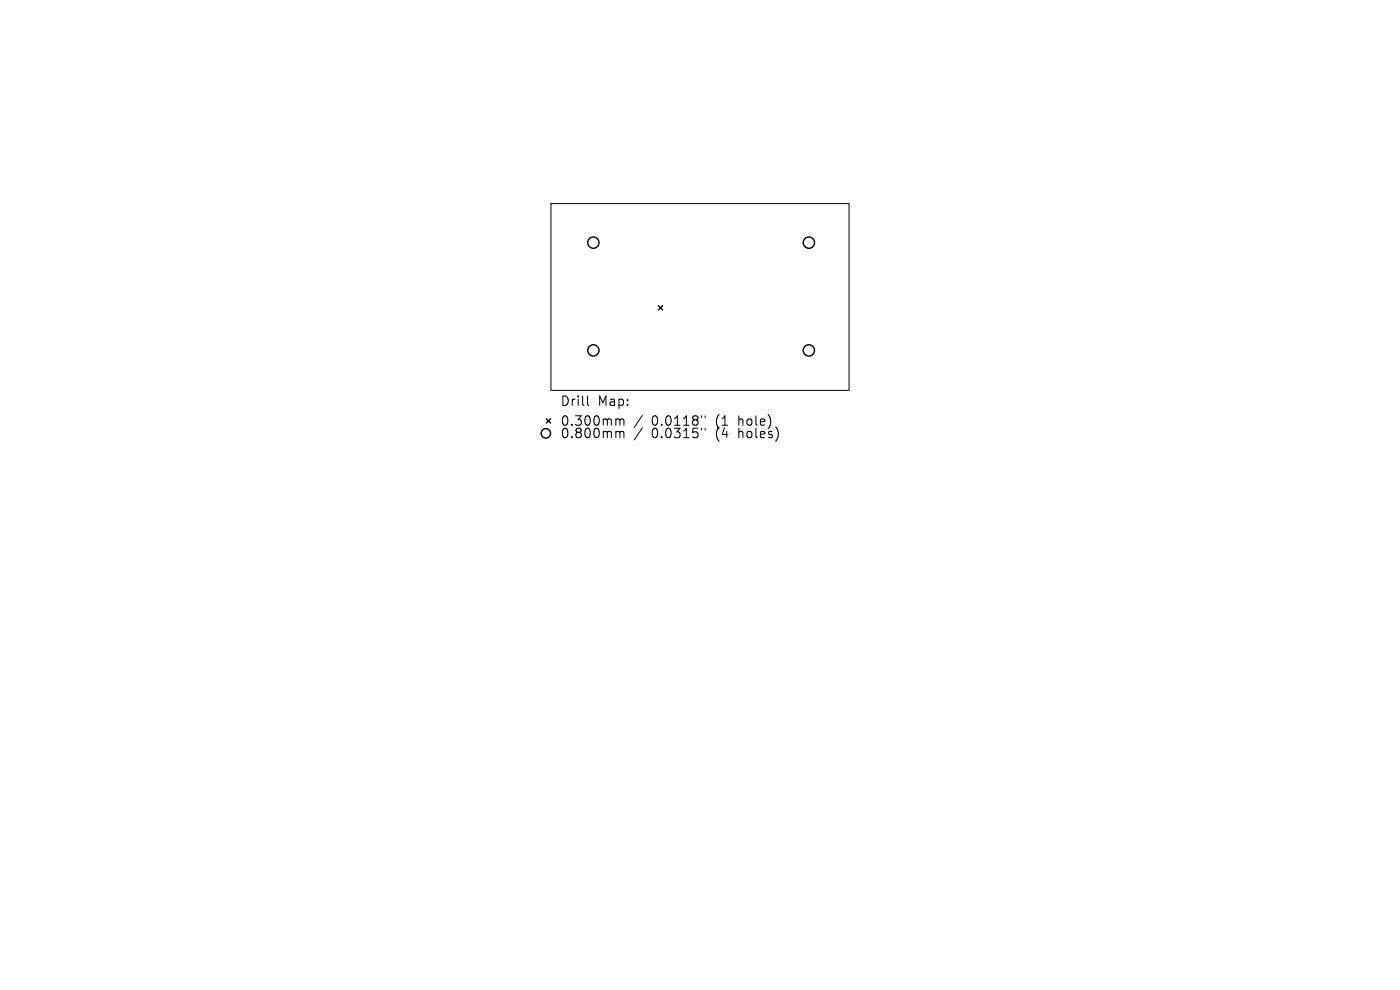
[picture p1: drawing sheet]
<svg xmlns="http://www.w3.org/2000/svg" width="297mm" height="210mm" viewBox="0 0 297 210" stroke-linecap="round" stroke-linejoin="round" font-family="sans-serif">
<defs><g id="words">
<g font-size="2.8">
<text x="118.8" y="86.4">Drill</text>
<text x="126.8" y="86.4">Map:</text>
<text x="118.8" y="90.6">0.300mm</text>
<text x="118.8" y="93.2">0.800mm</text>
<text x="138.3" y="90.6">0.0118&quot;</text>
<text x="138.3" y="93.2">0.0315&quot;</text>
<text x="152" y="90.6">(1</text>
<text x="152" y="93.2">(4</text>
<text x="156.9" y="90.6">hole)</text>
<text x="156.9" y="93.2">holes)</text>
</g>
</g></defs>
<g fill="none" stroke="#000" stroke-width=".21">
<path d="M116.9 43.2h63.2v39.6h-63.2zM124.6 84v1.7l.3 .3M130.9 88.9l.5 .1 .1 .2M130.9 91.5h.3l.3 .3M131.5 89.2l.3-.3 .5 .1 .1 1.2M131.5 89.2v1M131.5 91.8v1M131.5 91.8l.3-.3 .5 .1 .1 1.2M136.3 88.1l-1.7 2.6M136.3 90.7l-1.7 2.6M148.8 88.2v.4M148.8 90.8v.4"/>
<path d="M149.6 88.2v.4M149.6 90.8v.4"/>
</g>
<g fill="none" stroke="#000" stroke-width=".3">
<path d="M139.7 64.8l.9 .9M140.6 64.8l-.9 .9M115.9 88.8l.9 .9M116.8 88.8l-.9 .9"/>
<circle cx="125.9" cy="51.5" r="1.2"/>
<circle cx="171.6" cy="51.5" r="1.2"/>
<circle cx="125.9" cy="74.3" r="1.2"/>
<circle cx="171.6" cy="74.3" r="1.2"/>
<circle cx="115.8" cy="91.9" r="1"/>
</g>
<use href="#words"/>
</svg>
